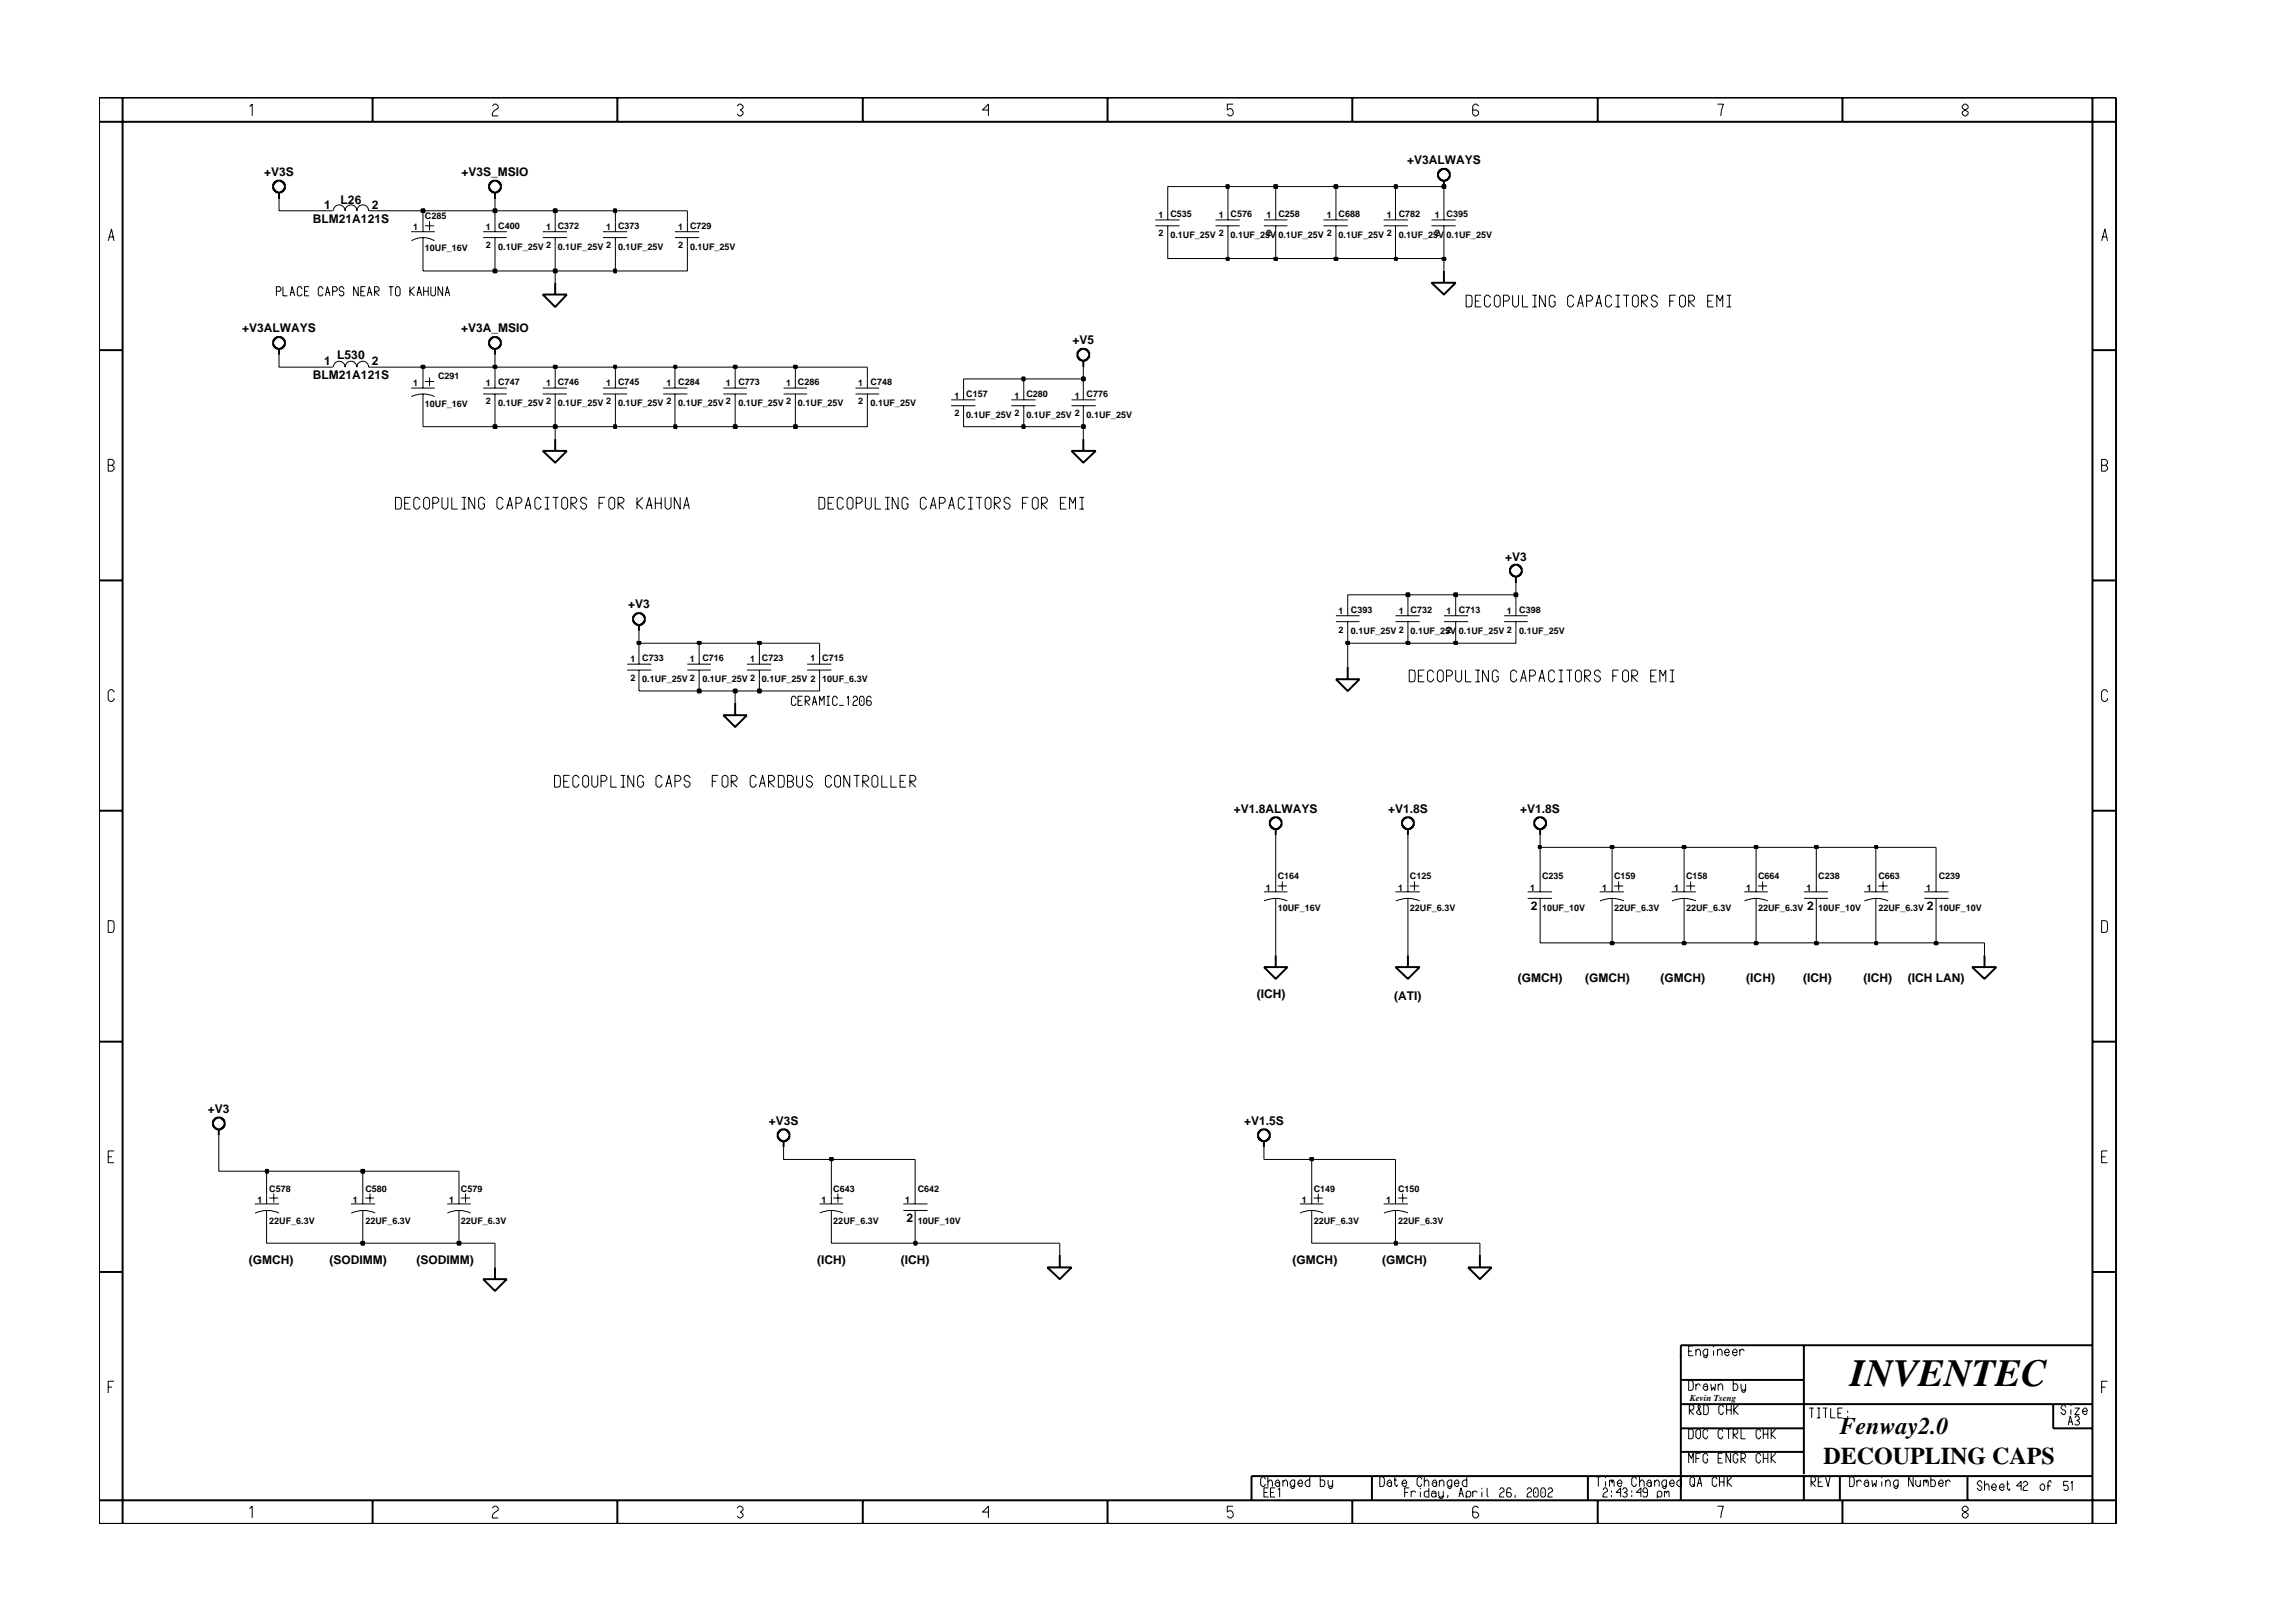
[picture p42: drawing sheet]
<svg xmlns="http://www.w3.org/2000/svg" width="297mm" height="210mm" viewBox="0 0 297 210" stroke-linecap="round" stroke-linejoin="round" font-family="sans-serif">
<defs><g id="words">
<text font-size="5" x="239.4" y="179.3">INVENTEC</text>
<g font-size="3.1">
<text x="238" y="185.6">Fenway2.0</text>
<text x="235.9" y="189.4">DECOUPLING CAPS</text>
</g>
<g font-size="1.6">
<text x="34.2" y="22.8">+V3S</text>
<text x="59.7" y="22.8">+V3S_MSIO</text>
<text x="182" y="21.2">+V3ALWAYS</text>
<text x="40.5" y="28.8">BLM21A121S</text>
<text x="41.9" y="27.1">1</text>
<text x="44.1" y="26.3">L26</text>
<text x="48.1" y="27.1">2</text>
<text x="31.3" y="43">+V3ALWAYS</text>
<text x="41.9" y="47.3">1</text>
<text x="43.6" y="46.5">L530</text>
<text x="48.1" y="47.3">2</text>
<text x="59.7" y="43">+V3A_MSIO</text>
<text x="138.7" y="44.5">+V5</text>
<text x="40.5" y="49">BLM21A121S</text>
<text x="194.7" y="72.6">+V3</text>
<text x="81.3" y="78.7">+V3</text>
<text x="159.6" y="105.1">+V1.8ALWAYS</text>
<text x="179.6" y="105.1">+V1.8S</text>
<text x="196.7" y="105.1">+V1.8S</text>
<text x="198.1" y="117.8">2</text>
<text x="233.8" y="117.8">2</text>
<text x="249.3" y="117.8">2</text>
<text x="162.6" y="129.2">(ICH)</text>
<text x="180.4" y="129.4">(ATI)</text>
<text x="196.4" y="127.1">(GMCH)</text>
<text x="205.1" y="127.1">(GMCH)</text>
<text x="214.8" y="127.1">(GMCH)</text>
<text x="225.9" y="127.1">(ICH)</text>
<text x="233.3" y="127.1">(ICH)</text>
<text x="241.1" y="127.1">(ICH)</text>
<text x="246.8" y="127.1">(ICH LAN)</text>
<text x="26.9" y="144">+V3</text>
<text x="99.5" y="145.5">+V3S</text>
<text x="160.9" y="145.5">+V1.5S</text>
<text x="117.3" y="158.2">2</text>
<text x="32.2" y="163.6">(GMCH)</text>
<text x="42.6" y="163.6">(SODIMM)</text>
<text x="53.9" y="163.6">(SODIMM)</text>
<text x="105.7" y="163.6">(ICH)</text>
<text x="116.5" y="163.6">(ICH)</text>
<text x="167.2" y="163.6">(GMCH)</text>
<text x="178.8" y="163.6">(GMCH)</text>
</g>
<g font-size="1.2">
<text x="53.5" y="29.8">1</text>
<text x="55" y="28.4">C285</text>
<text x="62.9" y="29.8">1</text>
<text x="64.5" y="29.6">C400</text>
<text x="70.6" y="29.8">1</text>
<text x="72.2" y="29.6">C372</text>
<text x="78.4" y="29.8">1</text>
<text x="80" y="29.6">C373</text>
<text x="87.7" y="29.8">1</text>
<text x="89.3" y="29.6">C729</text>
<text x="149.9" y="28.2">1</text>
<text x="151.4" y="28">C535</text>
<text x="157.7" y="28.2">1</text>
<text x="159.2" y="28">C576</text>
<text x="163.9" y="28.2">1</text>
<text x="165.4" y="28">C258</text>
<text x="171.6" y="28.2">1</text>
<text x="173.2" y="28">C688</text>
<text x="179.4" y="28.2">1</text>
<text x="181" y="28">C782</text>
<text x="185.6" y="28.2">1</text>
<text x="187.1" y="28">C395</text>
<text x="55" y="32.5">10UF_16V</text>
<text x="62.9" y="32.1">2</text>
<text x="64.5" y="32.4">0.1UF_25V 2</text>
<text x="72.2" y="32.4">0.1UF_25V 2</text>
<text x="80" y="32.4">0.1UF_25V</text>
<text x="87.7" y="32.1">2</text>
<text x="89.3" y="32.4">0.1UF_25V</text>
<text x="149.9" y="30.6">2</text>
<text x="151.4" y="30.7">0.1UF_25V 2</text>
<text x="159.2" y="30.7">0.1UF_25V</text>
<text x="163.9" y="30.6">2</text>
<text x="165.4" y="30.7">0.1UF_25V 2</text>
<text x="173.2" y="30.7">0.1UF_25V 2</text>
<text x="181" y="30.7">0.1UF_25V</text>
<text x="185.6" y="30.6">2</text>
<text x="187.1" y="30.7">0.1UF_25V</text>
<text x="53.5" y="50">1</text>
<text x="55" y="52.7">10UF_16V</text>
<text x="56.7" y="49">C291</text>
<text x="62.9" y="50">1</text>
<text x="62.9" y="52.3">2</text>
<text x="64.5" y="49.8">C747</text>
<text x="64.5" y="52.5">0.1UF_25V 2</text>
<text x="70.6" y="50">1</text>
<text x="72.2" y="52.5">0.1UF_25V 2</text>
<text x="72.2" y="49.8">C746</text>
<text x="78.4" y="50">1</text>
<text x="80" y="49.8">C745</text>
<text x="80" y="52.5">0.1UF_25V 2</text>
<text x="86.2" y="50">1</text>
<text x="87.7" y="52.5">0.1UF_25V 2</text>
<text x="87.7" y="49.8">C284</text>
<text x="93.9" y="50">1</text>
<text x="95.5" y="49.8">C773</text>
<text x="95.5" y="52.5">0.1UF_25V 2</text>
<text x="101.7" y="50">1</text>
<text x="103.2" y="52.5">0.1UF_25V</text>
<text x="103.2" y="49.8">C286</text>
<text x="111" y="50">1</text>
<text x="111" y="52.3">2</text>
<text x="112.6" y="52.5">0.1UF_25V</text>
<text x="112.6" y="49.8">C748</text>
<text x="123.5" y="51.6">1</text>
<text x="123.5" y="53.9">2</text>
<text x="125" y="51.3">C157</text>
<text x="131.3" y="51.6">1</text>
<text x="132.8" y="51.3">C280</text>
<text x="139.1" y="51.6">1</text>
<text x="140.6" y="51.3">C776</text>
<text x="125" y="54.1">0.1UF_25V 2</text>
<text x="132.8" y="54.1">0.1UF_25V 2</text>
<text x="140.6" y="54.1">0.1UF_25V</text>
<text x="173.2" y="79.5">1</text>
<text x="173.2" y="81.9">2</text>
<text x="174.8" y="82.1">0.1UF_25V 2</text>
<text x="174.8" y="79.3">C393</text>
<text x="181" y="79.5">1</text>
<text x="182.5" y="79.3">C732</text>
<text x="182.5" y="82.1">0.1UF_25V 0.1UF_25V 2</text>
<text x="187.1" y="79.5">1</text>
<text x="187.1" y="81.9">2</text>
<text x="188.7" y="79.3">C713</text>
<text x="194.9" y="79.5">1</text>
<text x="196.5" y="82.1">0.1UF_25V</text>
<text x="196.5" y="79.3">C398</text>
<text x="81.6" y="85.7">1</text>
<text x="81.6" y="88.1">2</text>
<text x="83.1" y="88.2">0.1UF_25V 2</text>
<text x="83.1" y="85.5">C733</text>
<text x="89.3" y="85.7">1</text>
<text x="90.9" y="85.5">C716</text>
<text x="90.9" y="88.2">0.1UF_25V 2</text>
<text x="97.1" y="85.7">1</text>
<text x="98.6" y="85.5">C723</text>
<text x="98.6" y="88.2">0.1UF_25V 2</text>
<text x="104.8" y="85.5">1</text>
<text x="106.4" y="85.5">C715</text>
<text x="106.4" y="88.2">10UF_6.3V</text>
<text x="165.3" y="113.8">C164</text>
<text x="182.4" y="113.8">C125</text>
<text x="199.5" y="113.8">C235</text>
<text x="208.8" y="113.8">C159</text>
<text x="218.1" y="113.8">C158</text>
<text x="227.4" y="113.8">C664</text>
<text x="235.2" y="113.8">C238</text>
<text x="243" y="113.8">C663</text>
<text x="250.8" y="113.8">C239</text>
<text x="163.8" y="115.2">1</text>
<text x="165.3" y="118">10UF_16V</text>
<text x="180.9" y="115.2">1</text>
<text x="182.4" y="118">22UF_6.3V</text>
<text x="198" y="115.2">1</text>
<text x="199.5" y="118">10UF_10V</text>
<text x="207.3" y="115.2">1</text>
<text x="208.8" y="118">22UF_6.3V</text>
<text x="216.6" y="115.2">1</text>
<text x="218.1" y="118">22UF_6.3V</text>
<text x="225.9" y="115.2">1</text>
<text x="227.4" y="118">22UF_6.3V</text>
<text x="233.7" y="115.2">1</text>
<text x="235.2" y="118">10UF_10V</text>
<text x="241.5" y="115.2">1</text>
<text x="243" y="118">22UF_6.3V</text>
<text x="249.2" y="115.2">1</text>
<text x="250.8" y="118">10UF_10V</text>
<text x="33.3" y="155.6">1</text>
<text x="34.8" y="154.2">C578</text>
<text x="45.7" y="155.6">1</text>
<text x="47.3" y="154.2">C580</text>
<text x="58.1" y="155.6">1</text>
<text x="59.6" y="154.2">C579</text>
<text x="106.3" y="155.6">1</text>
<text x="107.8" y="154.2">C643</text>
<text x="117.1" y="155.6">1</text>
<text x="118.7" y="154.2">C642</text>
<text x="168.4" y="155.6">1</text>
<text x="170" y="154.2">C149</text>
<text x="179.4" y="155.6">1</text>
<text x="180.9" y="154.2">C150</text>
<text x="34.8" y="158.3">22UF_6.3V</text>
<text x="47.3" y="158.3">22UF_6.3V</text>
<text x="59.6" y="158.3">22UF_6.3V</text>
<text x="107.8" y="158.3">22UF_6.3V</text>
<text x="118.7" y="158.3">10UF_10V</text>
<text x="170" y="158.3">22UF_6.3V</text>
<text x="180.9" y="158.3">22UF_6.3V</text>
<text x="218.6" y="181.3">Kevin Tseng</text>
</g>
</g></defs>
<g fill="none" stroke="#000" stroke-width=".13">
<path d="M42.3 27.3h.7M43.1 27.3a.76 .76 0 0 1 .8-.8 .76 .76 0 0 1 .7 .8 .76 .76 0 0 1 .8-.8 .76 .76 0 0 1 .8 .8 .76 .76 0 0 1 .7-.8 .76 .76 0 0 1 .8 .8h.8M53.2 30h3M53.2 31.2a2.88 2.88 0 0 1 3 0M54.7 28.8v1.2M54.7 30.7v1.2M55 29.2h1.2M55.6 28.6v1.2M62.5 30h3.1M62.5 30.7h3.1M64 28.8v1.2M64 30.7v1.2"/>
<path d="M70.2 30h3.1M70.2 30.7h3.1M71.8 28.8v1.2M71.8 30.7v1.2M78 30h3.1M78 30.7h3.1M79.6 28.8v1.2M79.6 30.7v1.2M87.3 30h3.2M87.3 30.7h3.2M88.9 28.8v1.2M88.9 30.7v1.2"/>
<path d="M149.5 29.2h3.1M149.5 28.5h3.1M151.1 27.3v1.2M151.1 29.2v1.2M157.3 29.2h3.1M157.3 28.5h3.1M158.9 27.3v1.2M158.9 29.2v1.2M163.5 29.2h3.1M163.5 28.5h3.1M165 27.3v1.2M165 29.2v1.2"/>
<path d="M171.2 29.2h3.2M171.2 28.5h3.2M172.8 27.3v1.2M172.8 29.2v1.2M179 29.2h3.1M179 28.5h3.1M180.5 27.3v1.2M180.5 29.2v1.2M185.2 29.2h3.1M185.2 28.5h3.1M186.8 27.3v1.2M186.8 29.2v1.2"/>
<path d="M42.3 47.5h.7M43.1 47.5a.76 .76 0 0 1 .8-.7 .76 .76 0 0 1 .7 .7 .76 .76 0 0 1 .8-.7 .76 .76 0 0 1 .8 .7 .76 .76 0 0 1 .7-.7 .76 .76 0 0 1 .8 .7h.8M53.2 50.2h3M53.2 51.3a3.6 3.6 0 0 1 3 0M54.7 49v1.2M54.7 51v1.2M55 49.4h1.2M55.6 48.9v1.1M62.5 50.2h3.1M62.5 51h3.1M64 49v1.2M64 51v1.2"/>
<path d="M70.2 50.2h3.1M70.2 51h3.1M71.8 49v1.2M71.8 51v1.2M78 50.2h3.1M78 51h3.1M79.6 49v1.2M79.6 51v1.2M85.8 50.2h3.1M85.8 51h3.1M87.3 49v1.2M87.3 51v1.2"/>
<path d="M93.6 50.2h3M93.6 51h3M95.1 49v1.2M95.1 51v1.2M101.4 50.2h3M101.4 51h3M102.9 49v1.2M102.9 51v1.2M110.7 50.2h3M110.7 51h3M112.2 49v1.2M112.2 51v1.2"/>
<path d="M123 51.7h3.2M123 52.5h3.2M124.7 50.6v1.1M124.7 52.5v1.2M130.8 51.7h3.2M130.8 52.5h3.2M132.4 50.6v1.1M132.4 52.5v1.2M138.6 51.7h3.2M138.6 52.5h3.2M140.2 50.6v1.1M140.2 52.5v1.2"/>
<path d="M172.8 79.7h3.1M174.4 78.6v1.1M180.5 79.7h3.2M182.1 78.6v1.1M186.8 79.7h3.1M188.3 78.6v1.1M194.6 79.7h3M196.1 78.6v1.1M81.1 86h3.2M81.1 86.7h3.2M82.7 84.8v1.2M82.7 86.7v1.2"/>
<path d="M88.9 86h3.1M88.9 86.7h3.1M90.5 84.8v1.2M90.5 86.7v1.2M96.6 86h3.2M96.6 86.7h3.2M98.2 84.8v1.2M98.2 86.7v1.2M104.4 86h3.2M104.4 86.7h3.2M106 84.8v1.2M106 86.7v1.2"/>
<path d="M172.8 80.4h3.1M174.4 80.4v1.2M180.5 80.4h3.2M182.1 80.4v1.2M186.8 80.4h3.1M188.3 80.4v1.2M194.6 80.4h3M196.1 80.4v1.2M163.5 115.4h3.1M163.5 116.6a3.6 3.6 0 0 1 3 0M165 114.3v1.1M165 116.3v1.1"/>
<path d="M165.3 114.7h1.2M165.9 114.1v1.1M180.5 115.4h3.2M182.1 114.3v1.1M182.1 116.3v1.1M182.4 114.7h1.2M183 114.1v1.1M183.7 116.6a3.7 3.7 0 0 0-3.1 0M197.6 115.4h3.2M197.6 116.3h3.2M199.2 114.3v1.1M199.2 116.3v1.1"/>
<path d="M207 115.4h3.1M208.6 114.3v1.1M208.6 116.3v1.1M208.8 114.7h1.2M209.4 114.1v1.1M210.1 116.6a3.7 3.7 0 0 0-3.1 0M216.3 115.4h3.1M217.9 114.3v1.1M217.9 116.3v1.1M218.1 114.7h1.2M218.7 114.1v1.1M219.4 116.6a3.7 3.7 0 0 0-3.1 0"/>
<path d="M225.7 115.4h3M225.7 116.6a3.6 3.6 0 0 1 3 0M227.2 114.3v1.1M227.2 116.3v1.1M227.4 114.7h1.2M228 114.1v1.1M233.4 115.4h3.1M233.4 116.3h3.1M235 114.3v1.1M235 116.3v1.1M241.2 115.4h3.1M242.7 114.3v1.1"/>
<path d="M242.7 116.3v1.1M243 114.7h1.2M243.6 114.1v1.1M244.3 116.6a3.7 3.7 0 0 0-3.1 0M248.9 115.4h3.2M248.9 116.3h3.2M250.5 114.3v1.1M250.5 116.3v1.1M33 155.8h3.1M34.5 156.6v4.3h12.4M34.5 154.7v1.1M34.8 155h1.2"/>
<path d="M35.4 154.4v1.2M36.1 157a3.7 3.7 0 0 0-3.1 0M45.4 155.8h3.1M46.9 154.7v1.1M46.9 156.6v1.1M47.3 155h1.1M47.9 154.4v1.2M48.5 157a3.7 3.7 0 0 0-3.1 0M57.9 155.8h3M57.9 157a3.6 3.6 0 0 1 3 0M59.4 154.7v1.1M59.4 156.6v1.1"/>
<path d="M59.6 155h1.2M60.2 154.4v1.2M106 155.8h3.1M106.1 157a3.6 3.6 0 0 1 3 0M107.6 154.7v1.1M107.6 156.6v1.1M107.8 155h1.2M108.4 154.4v1.2M116.9 155.8h3.1M116.9 156.6h3.1M118.4 154.7v1.1M118.4 156.6v1.1"/>
<path d="M168.2 155.8h3M168.2 157a3.6 3.6 0 0 1 3 0M169.7 154.7v1.1M169.7 156.6v1.1M170 155h1.1M170.5 154.4v1.2M179 155.8h3.1M180.5 154.7v1.1M180.5 156.6v1.1M180.9 155h1.2M181.5 154.4v1.2M182.1 157a3.7 3.7 0 0 0-3.1 0"/>
<path d="M64 160.9v3.1M137.1 160.9v1.5M191.5 160.9v1.5"/>
</g>
<g fill="none" stroke="#000" stroke-width=".25">
<path d="M35.4 23.7l.3-.1a.61 .61 0 0 1 .8 0l.4 .3v.5l-.5 .5h-.6v-.1h-.1l-.3-.2v-.2h-.1zM36.1 24.9v.9M63.4 23.7l.2-.1a.61 .61 0 0 1 .9 0l.3 .3v.5l-.5 .5h-.5v-.1h-.2l-.2-.2v-.2h-.1zM64 24.9v.9M70.2 38.1h3.1l-1.5 1.6zM71.8 36.6v1.5M185.2 36.6h3.1l-1.5 1.5zM186.1 22.2l.3-.2a.61 .61 0 0 1 .8 0l.4 .4v.5l-.5 .5h-.6v-.1h-.1l-.3-.3v-.1h-.1zM186.8 23.4v.7M186.8 35.1v1.5M35.5 43.9l.2-.1a.61 .61 0 0 1 .8 0l.4 .3v.5l-.5 .5h-.6h-.1l-.3-.3-.1-.7h.1zM36.1 45.1v.8"/>
<path d="M63.4 44l.2-.2a.61 .61 0 0 1 .9 0l.3 .3v.5l-.5 .5h-.5h-.2l-.2-.3v-.2h-.1zM64 45.1v.8M70.2 58.3h3.1l-1.5 1.6zM71.8 56.8v1.5M138.6 58.3h3.2l-1.6 1.6zM139.5 45.5l.2-.2a.61 .61 0 0 1 .9 0l.3 .3v.6l-.5 .5h-.5v-.1h-.2l-.2-.3v-.1h-.1zM140.2 46.7v.8M140.2 56.8v1.5M82.2 79.5a.61 .61 0 0 1 .9 0l.3 .4v.5l-.5 .5h-.5v-.1h-.2l-.2-.3-.1-.6h.1v-.2zM195.4 73.4l.3-.1a.61 .61 0 0 1 .8 0l.4 .3v.5l-.5 .5h-.5v-.1h-.2l-.3-.2v-.2zM196.1 74.7v.8M82.7 80.9v.7"/>
<path d="M93.6 92.6h3l-1.5 1.5zM95.1 90.9v1.7M172.8 87.9h3.1l-1.5 1.5zM174.4 86.3v1.6M164.5 105.9h.1a.61 .61 0 0 1 .9 0l.3 .4v.5l-.5 .5h-.5v-.1h-.2l-.2-.3-.1-.6h.1v-.2zM165 107.3v.7M181.5 106.1l.2-.2a.61 .61 0 0 1 .9 0l.3 .4v.5l-.5 .5h-.5v-.1h-.2l-.2-.3v-.1h-.1zM182.1 107.3v.7M198.7 106l.1-.1a.61 .61 0 0 1 .9 0l.3 .4v.5l-.5 .5h-.5v-.1h-.2l-.2-.3-.1-.6h.1zM199.2 107.3v.7M163.5 125.2h3.1l-1.6 1.5zM165 123.6v1.6"/>
<path d="M180.5 125.2h3.2l-1.6 1.5zM182.1 123.6v1.6M255.1 125.2h3.2l-1.6 1.5zM256.7 123.6v1.6M27.9 144.7l.7-.1v.1h.1l.3 .3 .1 .6h-.1v.2l-.3 .3h-.6h-.2l-.3-.3-.1-.7h.1v-.1zM28.3 146.1v.8M100.9 146.3h.1a.61 .61 0 0 1 .8 0l.3 .4v.5l-.5 .5h-.5v-.1h-.1l-.3-.3-.1-.6h.1v-.2zM101.4 147.7v.7M163 146.3h.1a.61 .61 0 0 1 .8 0l.4 .4v.5l-.5 .5h-.5v-.1h-.2l-.3-.3v-.6v-.2zM163.5 147.7v.7M62.5 165.5h3.1l-1.6 1.6zM64 164v1.5"/>
<path d="M135.5 164h3.1l-1.5 1.5zM137.1 162.4v1.6M189.9 164h3.1l-1.5 1.5zM191.5 162.4v1.6"/>
</g>
<path d="M46.8 160.7h.3v.4h-.3z" fill-rule="evenodd" fill="#c2c2c2" stroke="#000" stroke-width=".25"/>
<path d="M46.8 160.7h.3v.4h-.3z" fill="none" stroke="#000" stroke-width=".25"/>
<path d="M46.9 157.7v3.2h12.5" fill="none" stroke="#000" stroke-width=".13"/>
<path d="M59.2 160.7h.3v.4h-.3z" fill-rule="evenodd" fill="#c2c2c2" stroke="#000" stroke-width=".25"/>
<path d="M59.2 160.7h.3v.4h-.3z" fill="none" stroke="#000" stroke-width=".25"/>
<path d="M59.4 157.7v3.2h4.6M107.6 157.7v3.2h10.8" fill="none" stroke="#000" stroke-width=".13"/>
<path d="M118.3 160.7h.3v.4h-.3z" fill-rule="evenodd" fill="#c2c2c2" stroke="#000" stroke-width=".25"/>
<path d="M118.3 160.7h.3v.4h-.3z" fill="none" stroke="#000" stroke-width=".25"/>
<path d="M118.4 157.7v3.2h18.7M169.7 157.7v3.2h10.8" fill="none" stroke="#000" stroke-width=".13"/>
<path d="M180.5 160.7h.2v.4h-.2z" fill-rule="evenodd" fill="#c2c2c2" stroke="#000" stroke-width=".25"/>
<path d="M180.5 160.7h.2v.4h-.2z" fill="none" stroke="#000" stroke-width=".25"/>
<path d="M28.3 146.9v4.7h6.2v3.1M46.9 151.6v3.1M59.4 151.6v3.1M107.6 150v4.7M118.4 150v4.7M169.7 150v4.7M180.5 150v4.7M180.5 157.7v3.2h11" fill="none" stroke="#000" stroke-width=".13"/>
<path d="M34.4 151.4h.3v.3h-.3z" fill-rule="evenodd" fill="#c2c2c2" stroke="#000" stroke-width=".25"/>
<path d="M34.4 151.4h.3v.3h-.3z" fill="none" stroke="#000" stroke-width=".25"/>
<path d="M34.5 151.6h12.4" fill="none" stroke="#000" stroke-width=".13"/>
<path d="M46.8 151.4h.3v.3h-.3z" fill-rule="evenodd" fill="#c2c2c2" stroke="#000" stroke-width=".25"/>
<path d="M46.8 151.4h.3v.3h-.3z" fill="none" stroke="#000" stroke-width=".25"/>
<path d="M46.9 151.6h12.5M101.4 148.4v1.6h6.2" fill="none" stroke="#000" stroke-width=".13"/>
<path d="M107.4 149.9h.3v.2h-.3z" fill-rule="evenodd" fill="#c2c2c2" stroke="#000" stroke-width=".25"/>
<path d="M107.4 149.9h.3v.2h-.3z" fill="none" stroke="#000" stroke-width=".25"/>
<path d="M107.6 150h10.8M163.5 148.4v1.6h6.2" fill="none" stroke="#000" stroke-width=".13"/>
<path d="M169.5 149.9h.4v.2h-.4z" fill-rule="evenodd" fill="#c2c2c2" stroke="#000" stroke-width=".25"/>
<path d="M169.5 149.9h.4v.2h-.4z" fill="none" stroke="#000" stroke-width=".25"/>
<path d="M165 117.4v6.2M182.1 117.4v6.2M199.2 117.4v4.6h9.4M256.7 122v1.6M169.7 150h10.8" fill="none" stroke="#000" stroke-width=".13"/>
<path d="M208.4 121.9h.3v.3h-.3z" fill-rule="evenodd" fill="#c2c2c2" stroke="#000" stroke-width=".25"/>
<path d="M208.4 121.9h.3v.3h-.3z" fill="none" stroke="#000" stroke-width=".25"/>
<path d="M208.6 117.4v4.6h9.3" fill="none" stroke="#000" stroke-width=".13"/>
<path d="M217.7 121.9h.3v.3h-.3z" fill-rule="evenodd" fill="#c2c2c2" stroke="#000" stroke-width=".25"/>
<path d="M217.7 121.9h.3v.3h-.3z" fill="none" stroke="#000" stroke-width=".25"/>
<path d="M217.9 117.4v4.6h9.3" fill="none" stroke="#000" stroke-width=".13"/>
<path d="M227 121.9h.4v.3h-.4z" fill-rule="evenodd" fill="#c2c2c2" stroke="#000" stroke-width=".25"/>
<path d="M227 121.9h.4v.3h-.4z" fill="none" stroke="#000" stroke-width=".25"/>
<path d="M227.2 117.4v4.6h7.8" fill="none" stroke="#000" stroke-width=".13"/>
<path d="M234.8 121.9h.3v.3h-.3z" fill-rule="evenodd" fill="#c2c2c2" stroke="#000" stroke-width=".25"/>
<path d="M234.8 121.9h.3v.3h-.3z" fill="none" stroke="#000" stroke-width=".25"/>
<path d="M235 117.4v4.6h7.7" fill="none" stroke="#000" stroke-width=".13"/>
<path d="M242.6 121.9h.3v.3h-.3z" fill-rule="evenodd" fill="#c2c2c2" stroke="#000" stroke-width=".25"/>
<path d="M242.6 121.9h.3v.3h-.3z" fill="none" stroke="#000" stroke-width=".25"/>
<path d="M242.7 117.4v4.6h7.8" fill="none" stroke="#000" stroke-width=".13"/>
<path d="M250.3 121.9h.3v.3h-.3z" fill-rule="evenodd" fill="#c2c2c2" stroke="#000" stroke-width=".25"/>
<path d="M250.3 121.9h.3v.3h-.3z" fill="none" stroke="#000" stroke-width=".25"/>
<path d="M165 108v6.3M182.1 108v6.3M199.2 109.7v4.6M208.6 109.7v4.6M217.9 109.7v4.6M227.2 109.7v4.6M235 109.7v4.6M242.7 109.7v4.6M250.5 117.4v4.6h6.2M250.5 109.7v4.6" fill="none" stroke="#000" stroke-width=".13"/>
<path d="M199.1 109.5h.2v.2h-.2z" fill-rule="evenodd" fill="#c2c2c2" stroke="#000" stroke-width=".25"/>
<path d="M199.1 109.5h.2v.2h-.2z" fill="none" stroke="#000" stroke-width=".25"/>
<path d="M199.2 108v1.7h9.4" fill="none" stroke="#000" stroke-width=".13"/>
<path d="M208.4 109.5h.3v.2h-.3z" fill-rule="evenodd" fill="#c2c2c2" stroke="#000" stroke-width=".25"/>
<path d="M208.4 109.5h.3v.2h-.3z" fill="none" stroke="#000" stroke-width=".25"/>
<path d="M208.6 109.7h9.3" fill="none" stroke="#000" stroke-width=".13"/>
<path d="M217.7 109.5h.3v.2h-.3z" fill-rule="evenodd" fill="#c2c2c2" stroke="#000" stroke-width=".25"/>
<path d="M217.7 109.5h.3v.2h-.3z" fill="none" stroke="#000" stroke-width=".25"/>
<path d="M217.9 109.7h9.3" fill="none" stroke="#000" stroke-width=".13"/>
<path d="M227 109.5h.4v.2h-.4z" fill-rule="evenodd" fill="#c2c2c2" stroke="#000" stroke-width=".25"/>
<path d="M227 109.5h.4v.2h-.4z" fill="none" stroke="#000" stroke-width=".25"/>
<path d="M227.2 109.7h7.8" fill="none" stroke="#000" stroke-width=".13"/>
<path d="M234.8 109.5h.3v.2h-.3z" fill-rule="evenodd" fill="#c2c2c2" stroke="#000" stroke-width=".25"/>
<path d="M234.8 109.5h.3v.2h-.3z" fill="none" stroke="#000" stroke-width=".25"/>
<path d="M235 109.7h7.7" fill="none" stroke="#000" stroke-width=".13"/>
<path d="M242.6 109.5h.3v.2h-.3z" fill-rule="evenodd" fill="#c2c2c2" stroke="#000" stroke-width=".25"/>
<path d="M242.6 109.5h.3v.2h-.3z" fill="none" stroke="#000" stroke-width=".25"/>
<path d="M82.7 87.9v1.5h7.8M95.1 89.4v1.5M242.7 109.7h7.8" fill="none" stroke="#000" stroke-width=".13"/>
<path d="M90.3 89.3h.3v.3h-.3z" fill-rule="evenodd" fill="#c2c2c2" stroke="#000" stroke-width=".25"/>
<path d="M90.3 89.3h.3v.3h-.3z" fill="none" stroke="#000" stroke-width=".25"/>
<path d="M90.5 87.9v1.5h4.6" fill="none" stroke="#000" stroke-width=".13"/>
<path d="M94.9 89.3h.4v.3h-.4z" fill-rule="evenodd" fill="#c2c2c2" stroke="#000" stroke-width=".25"/>
<path d="M94.9 89.3h.4v.3h-.4z" fill="none" stroke="#000" stroke-width=".25"/>
<path d="M95.1 89.4h3.1" fill="none" stroke="#000" stroke-width=".13"/>
<path d="M98.1 89.3h.3v.3h-.3z" fill-rule="evenodd" fill="#c2c2c2" stroke="#000" stroke-width=".25"/>
<path d="M98.1 89.3h.3v.3h-.3z" fill="none" stroke="#000" stroke-width=".25"/>
<path d="M82.7 83.2v1.6M90.5 83.2v1.6M98.2 87.9v1.5h7.8v-1.5M98.2 83.2v1.6M106 83.2v1.6M174.4 83.2v3.1" fill="none" stroke="#000" stroke-width=".13"/>
<path d="M82.5 83.1h.3v.2h-.3z" fill-rule="evenodd" fill="#c2c2c2" stroke="#000" stroke-width=".25"/>
<path d="M82.5 83.1h.3v.2h-.3z" fill="none" stroke="#000" stroke-width=".25"/>
<path d="M82.7 81.6v1.6h7.8" fill="none" stroke="#000" stroke-width=".13"/>
<path d="M90.3 83.1h.3v.2h-.3z" fill-rule="evenodd" fill="#c2c2c2" stroke="#000" stroke-width=".25"/>
<path d="M90.3 83.1h.3v.2h-.3z" fill="none" stroke="#000" stroke-width=".25"/>
<path d="M90.5 83.2h7.7" fill="none" stroke="#000" stroke-width=".13"/>
<path d="M98.1 83.1h.3v.2h-.3z" fill-rule="evenodd" fill="#c2c2c2" stroke="#000" stroke-width=".25"/>
<path d="M98.1 83.1h.3v.2h-.3z" fill="none" stroke="#000" stroke-width=".25"/>
<path d="M98.2 83.2h7.8" fill="none" stroke="#000" stroke-width=".13"/>
<path d="M174.2 83.1h.3v.2h-.3z" fill-rule="evenodd" fill="#c2c2c2" stroke="#000" stroke-width=".25"/>
<path d="M174.2 83.1h.3v.2h-.3z" fill="none" stroke="#000" stroke-width=".25"/>
<path d="M174.4 81.6v1.6h7.7" fill="none" stroke="#000" stroke-width=".13"/>
<path d="M182 83.1h.3v.2h-.3z" fill-rule="evenodd" fill="#c2c2c2" stroke="#000" stroke-width=".25"/>
<path d="M182 83.1h.3v.2h-.3z" fill="none" stroke="#000" stroke-width=".25"/>
<path d="M182.1 81.6v1.6h6.2" fill="none" stroke="#000" stroke-width=".13"/>
<path d="M188.2 83.1h.3v.2h-.3z" fill-rule="evenodd" fill="#c2c2c2" stroke="#000" stroke-width=".25"/>
<path d="M188.2 83.1h.3v.2h-.3z" fill="none" stroke="#000" stroke-width=".25"/>
<path d="M174.4 78.6v-1.6h7.7v1.6M188.3 77v1.6M196.1 77v1.6M188.3 81.6v1.6h7.8v-1.6" fill="none" stroke="#000" stroke-width=".13"/>
<path d="M182 76.8h.3v.3h-.3z" fill-rule="evenodd" fill="#c2c2c2" stroke="#000" stroke-width=".25"/>
<path d="M182 76.8h.3v.3h-.3z" fill="none" stroke="#000" stroke-width=".25"/>
<path d="M182.1 77h6.2" fill="none" stroke="#000" stroke-width=".13"/>
<path d="M188.2 76.8h.3v.3h-.3z" fill-rule="evenodd" fill="#c2c2c2" stroke="#000" stroke-width=".25"/>
<path d="M188.2 76.8h.3v.3h-.3z" fill="none" stroke="#000" stroke-width=".25"/>
<path d="M188.3 77h7.8" fill="none" stroke="#000" stroke-width=".13"/>
<path d="M195.9 76.8h.4v.3h-.4z" fill-rule="evenodd" fill="#c2c2c2" stroke="#000" stroke-width=".25"/>
<path d="M195.9 76.8h.4v.3h-.4z" fill="none" stroke="#000" stroke-width=".25"/>
<path d="M54.7 52.2v3h9.3M71.8 55.2v1.6M140.2 55.2v1.6M196.1 75.5v1.5" fill="none" stroke="#000" stroke-width=".13"/>
<path d="M63.9 55h.3v.4h-.3z" fill-rule="evenodd" fill="#c2c2c2" stroke="#000" stroke-width=".25"/>
<path d="M63.9 55h.3v.4h-.3z" fill="none" stroke="#000" stroke-width=".25"/>
<path d="M64 52.2v3h7.8" fill="none" stroke="#000" stroke-width=".13"/>
<path d="M71.7 55h.3v.4h-.3z" fill-rule="evenodd" fill="#c2c2c2" stroke="#000" stroke-width=".25"/>
<path d="M71.7 55h.3v.4h-.3z" fill="none" stroke="#000" stroke-width=".25"/>
<path d="M71.8 52.2v3h7.8" fill="none" stroke="#000" stroke-width=".13"/>
<path d="M79.4 55h.3v.4h-.3z" fill-rule="evenodd" fill="#c2c2c2" stroke="#000" stroke-width=".25"/>
<path d="M79.4 55h.3v.4h-.3z" fill="none" stroke="#000" stroke-width=".25"/>
<path d="M79.6 52.2v3h7.7" fill="none" stroke="#000" stroke-width=".13"/>
<path d="M87.2 55h.3v.4h-.3z" fill-rule="evenodd" fill="#c2c2c2" stroke="#000" stroke-width=".25"/>
<path d="M87.2 55h.3v.4h-.3z" fill="none" stroke="#000" stroke-width=".25"/>
<path d="M87.3 52.2v3h7.8" fill="none" stroke="#000" stroke-width=".13"/>
<path d="M94.9 55h.4v.4h-.4z" fill-rule="evenodd" fill="#c2c2c2" stroke="#000" stroke-width=".25"/>
<path d="M94.9 55h.4v.4h-.4z" fill="none" stroke="#000" stroke-width=".25"/>
<path d="M95.1 52.2v3h7.8" fill="none" stroke="#000" stroke-width=".13"/>
<path d="M102.7 55h.4v.4h-.4z" fill-rule="evenodd" fill="#c2c2c2" stroke="#000" stroke-width=".25"/>
<path d="M102.7 55h.4v.4h-.4z" fill="none" stroke="#000" stroke-width=".25"/>
<path d="M102.9 52.2v3h9.3v-3M124.7 53.7v1.5h7.7" fill="none" stroke="#000" stroke-width=".13"/>
<path d="M132.3 55h.2v.4h-.2z" fill-rule="evenodd" fill="#c2c2c2" stroke="#000" stroke-width=".25"/>
<path d="M132.3 55h.2v.4h-.2z" fill="none" stroke="#000" stroke-width=".25"/>
<path d="M132.4 53.7v1.5h7.8" fill="none" stroke="#000" stroke-width=".13"/>
<path d="M140 55h.3v.4h-.3z" fill-rule="evenodd" fill="#c2c2c2" stroke="#000" stroke-width=".25"/>
<path d="M140 55h.3v.4h-.3z" fill="none" stroke="#000" stroke-width=".25"/>
<path d="M54.7 47.5v1.5M64 47.5v1.5M71.8 47.5v1.5M79.6 47.5v1.5M87.3 47.5v1.5M95.1 47.5v1.5M102.9 47.5v1.5M112.2 47.5v1.5M124.7 50.6v-1.6h7.7v1.6M140.2 49v1.6M140.2 53.7v1.5" fill="none" stroke="#000" stroke-width=".13"/>
<path d="M132.3 48.9h.2v.3h-.2z" fill-rule="evenodd" fill="#c2c2c2" stroke="#000" stroke-width=".25"/>
<path d="M132.3 48.9h.2v.3h-.2z" fill="none" stroke="#000" stroke-width=".25"/>
<path d="M132.4 49h7.8" fill="none" stroke="#000" stroke-width=".13"/>
<path d="M140 48.9h.3v.3h-.3z" fill-rule="evenodd" fill="#c2c2c2" stroke="#000" stroke-width=".25"/>
<path d="M140 48.9h.3v.3h-.3z" fill="none" stroke="#000" stroke-width=".25"/>
<path d="M36.1 45.9v1.6h6.2M48.5 47.5h6.2M140.2 47.5v1.5" fill="none" stroke="#000" stroke-width=".13"/>
<path d="M54.6 47.3h.3v.3h-.3z" fill-rule="evenodd" fill="#c2c2c2" stroke="#000" stroke-width=".25"/>
<path d="M54.6 47.3h.3v.3h-.3z" fill="none" stroke="#000" stroke-width=".25"/>
<path d="M54.7 47.5h9.3" fill="none" stroke="#000" stroke-width=".13"/>
<path d="M63.9 47.3h.3v.3h-.3z" fill-rule="evenodd" fill="#c2c2c2" stroke="#000" stroke-width=".25"/>
<path d="M63.9 47.3h.3v.3h-.3z" fill="none" stroke="#000" stroke-width=".25"/>
<path d="M64 45.9v1.6h7.8" fill="none" stroke="#000" stroke-width=".13"/>
<path d="M71.7 47.3h.3v.3h-.3z" fill-rule="evenodd" fill="#c2c2c2" stroke="#000" stroke-width=".25"/>
<path d="M71.7 47.3h.3v.3h-.3z" fill="none" stroke="#000" stroke-width=".25"/>
<path d="M71.8 47.5h7.8" fill="none" stroke="#000" stroke-width=".13"/>
<path d="M79.4 47.3h.3v.3h-.3z" fill-rule="evenodd" fill="#c2c2c2" stroke="#000" stroke-width=".25"/>
<path d="M79.4 47.3h.3v.3h-.3z" fill="none" stroke="#000" stroke-width=".25"/>
<path d="M79.6 47.5h7.7" fill="none" stroke="#000" stroke-width=".13"/>
<path d="M87.2 47.3h.3v.3h-.3z" fill-rule="evenodd" fill="#c2c2c2" stroke="#000" stroke-width=".25"/>
<path d="M87.2 47.3h.3v.3h-.3z" fill="none" stroke="#000" stroke-width=".25"/>
<path d="M87.3 47.5h7.8" fill="none" stroke="#000" stroke-width=".13"/>
<path d="M94.9 47.3h.4v.3h-.4z" fill-rule="evenodd" fill="#c2c2c2" stroke="#000" stroke-width=".25"/>
<path d="M94.9 47.3h.4v.3h-.4z" fill="none" stroke="#000" stroke-width=".25"/>
<path d="M95.1 47.5h7.8" fill="none" stroke="#000" stroke-width=".13"/>
<path d="M102.7 47.3h.4v.3h-.4z" fill-rule="evenodd" fill="#c2c2c2" stroke="#000" stroke-width=".25"/>
<path d="M102.7 47.3h.4v.3h-.4z" fill="none" stroke="#000" stroke-width=".25"/>
<path d="M54.7 31.9v3.2h9.3M71.8 35.1v1.5M102.9 47.5h9.3" fill="none" stroke="#000" stroke-width=".13"/>
<path d="M63.9 34.9h.3v.3h-.3z" fill-rule="evenodd" fill="#c2c2c2" stroke="#000" stroke-width=".25"/>
<path d="M63.9 34.9h.3v.3h-.3z" fill="none" stroke="#000" stroke-width=".25"/>
<path d="M64 31.9v3.2h7.8" fill="none" stroke="#000" stroke-width=".13"/>
<path d="M71.7 34.9h.3v.3h-.3z" fill-rule="evenodd" fill="#c2c2c2" stroke="#000" stroke-width=".25"/>
<path d="M71.7 34.9h.3v.3h-.3z" fill="none" stroke="#000" stroke-width=".25"/>
<path d="M71.8 31.9v3.2h7.8" fill="none" stroke="#000" stroke-width=".13"/>
<path d="M79.4 34.9h.3v.3h-.3z" fill-rule="evenodd" fill="#c2c2c2" stroke="#000" stroke-width=".25"/>
<path d="M79.4 34.9h.3v.3h-.3z" fill="none" stroke="#000" stroke-width=".25"/>
<path d="M79.6 31.9v3.2h9.3v-3.2M151.1 30.4v3.1h7.8M186.8 33.5v1.6" fill="none" stroke="#000" stroke-width=".13"/>
<path d="M158.7 33.4h.2v.2h-.2z" fill-rule="evenodd" fill="#c2c2c2" stroke="#000" stroke-width=".25"/>
<path d="M158.7 33.4h.2v.2h-.2z" fill="none" stroke="#000" stroke-width=".25"/>
<path d="M158.9 30.4v3.1h6.1" fill="none" stroke="#000" stroke-width=".13"/>
<path d="M164.9 33.4h.3v.2h-.3z" fill-rule="evenodd" fill="#c2c2c2" stroke="#000" stroke-width=".25"/>
<path d="M164.9 33.4h.3v.2h-.3z" fill="none" stroke="#000" stroke-width=".25"/>
<path d="M165 30.4v3.1h7.8" fill="none" stroke="#000" stroke-width=".13"/>
<path d="M172.7 33.4h.3v.2h-.3z" fill-rule="evenodd" fill="#c2c2c2" stroke="#000" stroke-width=".25"/>
<path d="M172.7 33.4h.3v.2h-.3z" fill="none" stroke="#000" stroke-width=".25"/>
<path d="M172.8 30.4v3.1h7.7" fill="none" stroke="#000" stroke-width=".13"/>
<path d="M180.5 33.4h.2v.2h-.2z" fill-rule="evenodd" fill="#c2c2c2" stroke="#000" stroke-width=".25"/>
<path d="M180.5 33.4h.2v.2h-.2z" fill="none" stroke="#000" stroke-width=".25"/>
<path d="M180.5 30.4v3.1h6.3" fill="none" stroke="#000" stroke-width=".13"/>
<path d="M186.6 33.4h.4v.2h-.4z" fill-rule="evenodd" fill="#c2c2c2" stroke="#000" stroke-width=".25"/>
<path d="M186.6 33.4h.4v.2h-.4z" fill="none" stroke="#000" stroke-width=".25"/>
<path d="M36.1 25.8v1.5h6.2M48.5 27.3h6.2v1.5M64 27.3v1.5M71.8 27.3v1.5M79.6 27.3v1.5M88.9 27.3v1.5M186.8 30.4v3.1" fill="none" stroke="#000" stroke-width=".13"/>
<path d="M54.6 27.1h.3v.3h-.3z" fill-rule="evenodd" fill="#c2c2c2" stroke="#000" stroke-width=".25"/>
<path d="M54.6 27.1h.3v.3h-.3z" fill="none" stroke="#000" stroke-width=".25"/>
<path d="M54.7 27.3h9.3" fill="none" stroke="#000" stroke-width=".13"/>
<path d="M63.9 27.1h.3v.3h-.3z" fill-rule="evenodd" fill="#c2c2c2" stroke="#000" stroke-width=".25"/>
<path d="M63.9 27.1h.3v.3h-.3z" fill="none" stroke="#000" stroke-width=".25"/>
<path d="M64 25.8v1.5h7.8" fill="none" stroke="#000" stroke-width=".13"/>
<path d="M71.7 27.1h.3v.3h-.3z" fill-rule="evenodd" fill="#c2c2c2" stroke="#000" stroke-width=".25"/>
<path d="M71.7 27.1h.3v.3h-.3z" fill="none" stroke="#000" stroke-width=".25"/>
<path d="M71.8 27.3h7.8" fill="none" stroke="#000" stroke-width=".13"/>
<path d="M79.4 27.1h.3v.3h-.3z" fill-rule="evenodd" fill="#c2c2c2" stroke="#000" stroke-width=".25"/>
<path d="M79.4 27.1h.3v.3h-.3z" fill="none" stroke="#000" stroke-width=".25"/>
<path d="M79.6 27.3h9.3M151.1 27.3v-3.2h7.8v3.2M165 24.1v3.2M172.8 24.1v3.2M180.5 24.1v3.2M186.8 24.1v3.2" fill="none" stroke="#000" stroke-width=".13"/>
<path d="M158.7 24h.2v.3h-.2z" fill-rule="evenodd" fill="#c2c2c2" stroke="#000" stroke-width=".25"/>
<path d="M158.7 24h.2v.3h-.2z" fill="none" stroke="#000" stroke-width=".25"/>
<path d="M158.9 24.1h6.1" fill="none" stroke="#000" stroke-width=".13"/>
<path d="M164.9 24h.3v.3h-.3z" fill-rule="evenodd" fill="#c2c2c2" stroke="#000" stroke-width=".25"/>
<path d="M164.9 24h.3v.3h-.3z" fill="none" stroke="#000" stroke-width=".25"/>
<path d="M165 24.1h7.8" fill="none" stroke="#000" stroke-width=".13"/>
<path d="M172.7 24h.3v.3h-.3z" fill-rule="evenodd" fill="#c2c2c2" stroke="#000" stroke-width=".25"/>
<path d="M172.7 24h.3v.3h-.3z" fill="none" stroke="#000" stroke-width=".25"/>
<path d="M172.8 24.1h7.7" fill="none" stroke="#000" stroke-width=".13"/>
<path d="M180.5 24h.2v.3h-.2z" fill-rule="evenodd" fill="#c2c2c2" stroke="#000" stroke-width=".25"/>
<path d="M180.5 24h.2v.3h-.2z" fill="none" stroke="#000" stroke-width=".25"/>
<path d="M180.5 24.1h6.3" fill="none" stroke="#000" stroke-width=".13"/>
<path d="M186.6 24h.4v.3h-.4z" fill-rule="evenodd" fill="#c2c2c2" stroke="#000" stroke-width=".25"/>
<g fill="none" stroke="#000" stroke-width=".25">
<path d="M12.8 12.6h261v184.6h-261zM12.8 15.8h261M15.9 12.6v184.6M48.2 12.6v3.2M79.9 12.6v3.2M111.6 12.6v3.2M143.3 12.6v3.2M174.9 12.6v3.2M206.7 12.6v3.2M238.4 12.6v3.2M270.7 12.6v184.6M186.6 24h.4v.3h-.4z"/>
<path d="M12.8 45.3h3.1M270.7 45.3h3.1M12.8 75.1h3.1M270.7 75.1h3.1M12.8 104.9h3.1M270.7 104.9h3.1M12.8 134.8h3.1M270.7 134.8h3.1M12.8 164.6h3.1M217.5 178.6h15.9M233.4 174.1v16.7M270.7 164.6h3.1"/>
<path d="M270.7 174.1h-53.2v20.1M12.8 194.2h261M48.2 194.2v3M79.9 194.2v3M111.6 194.2v3M143.3 194.2v3M174.9 194.2v3M177.5 191v3.2M205.4 191v3.2M206.7 194.2v3M217.5 181.7h53.2M217.5 184.8h15.9"/>
<path d="M217.5 187.9h15.9M233.4 191v3.2M238 191v3.2M238.4 194.2v3M254.5 191v3.2M265.6 181.7v3.1h5.1M270.7 191h-108.8v3.2"/>
</g>
<g fill="none" stroke="#000" stroke-width=".13">
<path d="M32.3 13.8l.3-.3v1.5M63.7 13.7l.3-.2h.2l.3 .2v.3l-.5 .3-.3 .4v.3h.8M95.4 13.7l.2-.2h.3l.2 .2v.3l-.3 .2 .3 .3v.2l-.2 .3h-.3l-.2-.3M127.9 14.2h-.8l.8-.7v1.5M159.5 13.5h-.7v.7l.2-.1a.5 .5 0 0 1 .5 .6l-.2 .3h-.3l-.2-.3M191.3 13.7l-.3-.2h-.2l-.3 .2v1l.3 .3h.2l.3-.3v-.2l-.3-.3h-.5M222.2 13.5h.8l-.4 1.5M253.9 13.7l.2-.2h.3l.2 .2v.3l-.7 .5v.2l.2 .3h.3l.2-.3v-.2l-.7-.5zM14 31.2l.4-1.6 .4 1.6M14.1 30.7h.6M35.8 37.7h.4l.2-.2-.2-.4h-.4v1.2M36.6 37.1v1.2h.6"/>
<path d="M37.5 38.3l.3-1.2 .3 1.2M37.6 37.9h.4M39.1 37.4l-.2-.3h-.3l-.1 .3v.7l.1 .2h.3l.2-.3M39.4 37.7h.4M40 37.1h-.6v1.2h.6M41.8 37.4l-.2-.3h-.3l-.1 .3v.7l.1 .2h.3l.2-.3M42.1 38.3l.3-1.2 .3 1.2M42.2 37.9h.4M43 37.7h.5l.1-.2-.1-.4h-.5v1.2M44.5 37.4l-.2-.3h-.2l-.2 .4 .6 .4v.2l-.2 .2h-.2l-.2-.3M46.3 37.1v1.2l-.6-1.2v1.2M46.7 37.7h.4"/>
<path d="M47.3 37.1h-.6v1.2h.6M47.5 38.3l.3-1.2 .3 1.2M47.6 37.9h.4M48.5 38.3v-1.2h.4l.2 .3v.1l-.2 .2h-.4l.6 .6M50.3 37.1h.6M50.6 37.1v1.2M51.3 37.1h.3l.2 .3v.7l-.2 .2h-.3l-.1-.2v-.7zM53 37.1v1.2M53.6 37.1l-.6 .6 .6 .6M54 38.3l.2-1.2 .4 1.2M54 37.9h.5M54.8 37.7h.6"/>
<path d="M54.8 37.1v1.2M55.4 37.1v1.2M55.7 37.1v1l.2 .2h.3l.1-.2v-1M57.3 37.1v1.2l-.6-1.2v1.2M57.6 38.3l.3-1.2 .3 1.2M57.7 37.9h.4M189.7 38.2l.7 .1v.2v1.1l-.7 .1zM190.9 39h.5M191.6 38.2h-.7v1.5h.7M192.8 38.5l-.2-.3h-.3l-.2 .3v1l.2 .2h.3l.2-.2v-.2M193.3 38.5l.3-.3h.2l.3 .3v1l-.3 .2h-.2l-.3-.2zM194.5 39h.5l.3-.3v-.2l-.3-.3h-.5v1.5"/>
<path d="M195.7 38.2v1.3l.2 .2h.3l.3-.2v-1.3M197 38.2v1.5h.7M198.2 38.2h.6M198.2 39.7h.6M198.6 38.2v1.5M199.9 38.2v1.5l-.7-1.5v1.5M201.2 38.5l-.3-.3h-.2l-.3 .3v1l.3 .2h.2l.3-.2v-.5h-.3M203.6 38.5l-.3-.3h-.2l-.3 .3v1l.3 .2h.2l.3-.2v-.2M204.1 39.7l.4-1.5 .3 1.5M204.2 39.2h.6M205.3 39h.5l.2-.3v-.2l-.2-.3h-.5v1.5M206.4 39.7l.5-1.5 .3 1.5"/>
<path d="M206.5 39.2h.6M208.5 38.5l-.3-.3h-.2l-.3 .3v1l.3 .2h.2l.3-.2v-.2M209 38.2h.6M209 39.7h.6M209.3 38.2v1.5M210 38.2h.8M210.4 38.2v1.5M211.2 38.5l.2-.3h.3l.2 .3v1l-.2 .2h-.3l-.2-.2zM212.4 39.7v-1.5h.5l.2 .3v.2l-.2 .3h-.5l.7 .7M214.4 38.5l-.2-.3h-.3l-.3 .3v.2l.3 .3h.3l.2 .2v.3l-.2 .2h-.3l-.3-.2v-.2M216 39h.5M216.8 38.2h-.8v1.5"/>
<path d="M217.3 38.5l.2-.3h.3l.2 .3v1l-.2 .2h-.3l-.2-.2zM218.5 39.7v-1.5h.5l.2 .3v.2l-.2 .3h-.5l.7 .7M220.9 39h.5M221.7 38.2h-.8v1.5h.8M222.1 39.7v-1.5l.4 .8 .4-.8v1.5M223.4 38.2h.6M223.4 39.7h.6M223.7 38.2v1.5M271.9 31.2l.4-1.6 .4 1.6M272 30.7h.6M14 59.5h.5l.3 .2v.3l-.3 .2 .3 .3v.2l-.3 .3h-.5zM14 60.2h.5"/>
<path d="M51.2 64.4h.6l.1 .3-.1 1.1-.6 .1zM52.4 65.1h.5M53.1 64.4h-.7v1.5h.7M54.3 64.7l-.3-.3h-.2l-.3 .2v1l.3 .3h.2l.3-.3v-.1M54.8 64.6l.3-.2h.2l.3 .2v1l-.3 .3h-.2l-.3-.3zM56 65.1h.5l.3-.2v-.3l-.3-.2h-.5v1.5M57.2 64.4v1.2l.2 .3h.3l.2-.3v-1.2M58.4 64.4v1.5h.8M59.7 65.9h.6M59.7 64.4h.6M60.1 64.4v1.5M61.4 64.4v1.5l-.8-1.5v1.5"/>
<path d="M62.7 64.7l-.3-.3h-.2l-.3 .2v1l.3 .3h.2l.3-.3v-.4h-.3M65.1 64.7l-.3-.3h-.3l-.2 .2v1l.2 .3h.3l.3-.3v-.1M65.6 65.9l.4-1.5 .3 1.5M65.6 65.4h.6M66.7 65.1h.6l.2-.2v-.3l-.2-.2h-.6v1.5M67.9 65.9l.5-1.5 .3 1.5M68 65.4h.6M70 64.7l-.3-.3h-.2l-.3 .2v1l.3 .3h.2l.3-.3v-.1M70.5 65.9h.6M70.5 64.4h.6M70.8 64.4v1.5M71.5 64.4h.7"/>
<path d="M71.9 64.4v1.5M72.9 64.4h.3l.2 .2v1l-.2 .3h-.3l-.2-.3v-1zM73.9 65.9v-1.5h.5l.2 .2v.3l-.2 .2h-.5l.7 .8M75.9 64.7l-.3-.3h-.2l-.3 .2v.3l.3 .2h.2l.3 .3v.2l-.3 .3h-.2l-.3-.3v-.1M77.5 65.1h.5M78.3 64.4h-.8v1.5M79 64.4h.3l.2 .2v1l-.2 .3h-.3l-.2-.3v-1zM80 65.9v-1.5h.5l.2 .2v.3l-.2 .2h-.5l.7 .8M82.4 64.4v1.5M83.2 64.4l-.8 .7 .8 .8M83.6 65.9l.4-1.5 .4 1.5M83.7 65.4h.6"/>
<path d="M84.8 65.1h.7M84.8 64.4v1.5M85.5 64.4v1.5M86 64.4v1.2l.3 .3h.3l.2-.3v-1.2M88 64.4v1.5l-.8-1.5v1.5M88.4 65.9l.4-1.5 .4 1.5M88.5 65.4h.6M105.9 64.4h.7l.1 .3-.1 1.1-.7 .1zM107.1 65.1h.5M107.9 64.4h-.8v1.5h.8M109.1 64.7l-.3-.3h-.2l-.3 .2v1l.3 .3h.2l.3-.3v-.1M109.8 64.4h.3l.2 .2v1l-.2 .3h-.3l-.2-.3v-1z"/>
<path d="M110.8 65.1h.5l.2-.2v-.3l-.2-.2h-.5v1.5M112 64.4v1.2l.2 .3h.3l.2-.3v-1.2M113.2 64.4v1.5h.8M114.5 65.9h.6M114.5 64.4h.6M114.8 64.4v1.5M116.2 64.4v1.5l-.8-1.5v1.5M117.5 64.7l-.3-.3h-.2l-.3 .2v1l.3 .3h.2l.3-.3v-.4h-.3M119.8 64.7l-.2-.3h-.3l-.2 .2v1l.2 .3h.3l.2-.3v-.1M120.3 65.9l.5-1.5 .3 1.5M120.4 65.4h.6M121.5 65.1h.5l.3-.2v-.3l-.3-.2h-.5v1.5"/>
<path d="M122.7 65.9l.4-1.5 .4 1.5M122.8 65.4h.6M124.7 64.7l-.2-.3h-.3l-.2 .2v1l.2 .3h.3l.2-.3v-.1M125.3 65.9h.5M125.3 64.4h.5M125.6 64.4v1.5M126.3 64.4h.7M126.7 64.4v1.5M127.5 64.6l.2-.2h.3l.2 .2v1l-.2 .3h-.3l-.2-.3zM128.6 65.9v-1.5h.5l.3 .2v.3l-.3 .2h-.5l.8 .8M130.7 64.7l-.3-.3h-.2l-.3 .2v.3l.3 .2h.2l.3 .3v.2l-.3 .3h-.2l-.3-.3v-.1M132.3 65.1h.5"/>
<path d="M133 64.4h-.7v1.5M133.5 64.6l.3-.2h.3l.2 .2v1l-.2 .3h-.3l-.3-.3zM134.7 65.9v-1.5h.5l.3 .2v.3l-.3 .2h-.5l.8 .8M137.2 65.1h.5M138 64.4h-.8v1.5h.8M138.4 65.9v-1.5l.4 .7 .3-.7v1.5M139.6 65.9h.6M139.6 64.4h.6M140 64.4v1.5M271.9 60.2h.5l.3-.2v-.3l-.3-.2h-.5v1.5h.5l.3-.3v-.2l-.3-.3M14.8 89.6l-.3-.3h-.2l-.3 .2v1l.3 .3h.2l.3-.3v-.1M103 90.4l-.2-.3h-.2l-.2 .3v.7l.2 .2h.2l.2-.3"/>
<path d="M103.2 90.7h.5M103.8 90.1h-.6v1.2h.6M104.2 91.3v-1.2h.4l.2 .3v.1l-.2 .2h-.4l.6 .6M105.1 91.3l.3-1.2 .3 1.2M105.2 90.9h.4M106 91.3v-1.2l.3 .6 .3-.6v1.2M107 90.1h.4M107 91.3h.4M107.1 90.1v1.2M108.3 90.4l-.2-.3h-.2l-.2 .3v.7l.2 .2h.2l.2-.3M108.6 91.3h.6M109.6 90.4l.2-.3v1.2"/>
<path d="M110.3 90.4l.2-.3h.3l.1 .3v.1l-.5 .4-.1 .2v.2h.6M111.4 90.1h.2l.2 .3v.7l-.2 .2h-.2l-.2-.2v-.7zM111.4 90.6v.2M112.7 90.4l-.1-.3h-.3l-.2 .3v.7l.2 .2h.3l.1-.2v-.2l-.1-.2h-.5M182.3 86.7l.7 .1 .1 .3-.1 1.1h-.7zM183.5 87.5h.5M184.3 86.7h-.8v1.5h.8M185.4 87.1l-.2-.4h-.3l-.2 .3v1l.2 .2h.3l.2-.2v-.2M186 87l.2-.3h.3l.2 .3v1l-.2 .2h-.3l-.2-.2zM187.1 87.5h.5l.3-.3v-.2l-.3-.3h-.5v1.5M188.3 86.7v1.3l.3 .2h.2l.3-.2v-1.3M189.6 86.7v1.5h.8"/>
<path d="M190.9 86.7h.6M190.9 88.2h.6M191.2 86.7v1.5M192.6 86.7v1.5l-.8-1.5v1.5M193.8 87.1l-.2-.4h-.3l-.2 .3v1l.2 .2h.3l.2-.2v-.4h-.2M196.2 87.1l-.3-.4h-.2l-.3 .3v1l.3 .2h.2l.3-.2v-.2M196.7 88.2l.4-1.5 .4 1.5M196.8 87.7h.6M197.9 87.5h.5l.3-.3v-.2l-.3-.3h-.5v1.5M199.1 88.2l.4-1.5 .3 1.5M199.2 87.7h.6M201.1 87.1l-.2-.4h-.3l-.3 .3v1l.3 .2h.3l.2-.2v-.2"/>
<path d="M201.6 86.7h.6M201.6 88.2h.6M202 86.7v1.5M202.6 86.7h.8M203.1 86.7v1.5M203.8 87l.3-.3h.2l.3 .3v1l-.3 .2h-.2l-.3-.2zM205 88.2v-1.5h.5l.3 .3v.2l-.3 .3h-.5l.8 .7M207 87.1l-.2-.4h-.3l-.2 .3v.2l.2 .3h.3l.2 .2v.3l-.2 .2h-.3l-.2-.2v-.2M208.6 87.5h.6M209.4 86.7h-.8v1.5M209.9 87l.3-.3h.2l.3 .3v1l-.3 .2h-.2l-.3-.2zM211.1 88.2v-1.5h.5l.3 .3v.2l-.3 .3h-.5l.8 .7"/>
<path d="M213.6 87.5h.5M214.3 86.7h-.7v1.5h.7M214.7 88.2v-1.5l.5 .8 .3-.8v1.5M216 86.7h.6M216 88.2h.6M216.4 86.7v1.5M272.7 89.6l-.3-.3h-.3l-.2 .2v1l.2 .3h.3l.3-.3v-.1M14 119.1l.7 .1 .1 .3-.1 1.1-.7 .1zM71.7 100.3l.7 .1 .1 .3-.1 1.1-.7 .1zM72.9 101.1h.5M73.7 100.3h-.8v1.6h.8M74.9 100.7l-.3-.4h-.2l-.3 .3v1l.3 .3h.2l.3-.3v-.2"/>
<path d="M75.4 100.6l.2-.3h.3l.2 .3v1l-.2 .3h-.3l-.2-.3zM76.6 100.3v1.3l.2 .3h.3l.2-.3v-1.3M77.8 101.1h.5l.2-.2v-.3l-.2-.3h-.5v1.6M79 100.3v1.6h.8M80.3 100.3h.6M80.3 101.9h.6M80.6 100.3v1.6M82 100.3v1.6l-.8-1.6v1.6M83.3 100.7l-.3-.4h-.3l-.2 .3v1l.2 .3h.3l.3-.3v-.4h-.3M85.6 100.7l-.2-.4h-.3l-.2 .3v1l.2 .3h.3l.2-.3v-.2M86.1 101.9l.5-1.6 .3 1.6M86.2 101.4h.6"/>
<path d="M87.3 101.1h.5l.3-.2v-.3l-.3-.3h-.5v1.6M89.3 100.7l-.3-.4h-.2l-.3 .3v.3l.3 .2h.2l.3 .3v.2l-.3 .3h-.2l-.3-.3v-.2M92.1 101.1h.6M92.9 100.3h-.8v1.6M93.4 100.6l.3-.3h.2l.3 .3v1l-.3 .3h-.2l-.3-.3zM94.6 101.9v-1.6h.5l.3 .3v.3l-.3 .2h-.5l.8 .8M97.8 100.7l-.2-.4h-.3l-.2 .3v1l.2 .3h.3l.2-.3v-.2M98.2 101.9l.5-1.6 .3 1.6M98.3 101.4h.6M99.4 101.9v-1.6h.5l.3 .3v.3l-.3 .2h-.5l.8 .8M100.7 100.3l.7 .1 .1 .3-.1 1.1-.7 .1zM101.9 101.1h.5l.2-.2v-.3l-.2-.3h-.5v1.6h.5l.2-.3v-.2l-.2-.3"/>
<path d="M103.1 100.3v1.3l.2 .3h.3l.2-.3v-1.3M105.1 100.7l-.3-.4h-.2l-.3 .3v.3l.3 .2h.2l.3 .3v.2l-.3 .3h-.2l-.3-.3v-.2M107.6 100.7l-.3-.4h-.3l-.2 .3v1l.2 .3h.3l.3-.3v-.2M108.2 100.3h.3l.2 .3v1l-.2 .3h-.3l-.2-.3v-1zM109.9 100.3v1.6l-.7-1.6v1.6M110.4 100.3h.8M110.9 100.3v1.6M111.6 101.9v-1.6h.5l.3 .3v.3l-.3 .2h-.5l.8 .8M113.1 100.3h.2l.3 .3v1l-.3 .3h-.2l-.3-.3v-1zM114.1 100.3v1.6h.7M115.3 100.3v1.6h.7M116.4 101.1h.6"/>
<path d="M117.2 100.3h-.8v1.6h.8M117.7 101.9v-1.6h.5l.3 .3v.3l-.3 .2h-.5l.8 .8M271.9 119.1l.7 .1 .1 .3-.1 1.1-.7 .1zM14 149.7h.5M14.8 148.9h-.8v1.6h.8M271.9 149.7h.5M272.7 148.9h-.8v1.6h.8M14 179.5h.5M14.8 178.7h-.8v1.6M218.5 178.7h.5l.1 .3v.6l-.1 .2-.2 .1h-.3zM218.5 174.9h.4M219.1 174.2h-.6v1.2h.6"/>
<path d="M219.4 174.9l.3-.3h.1l.2 .3v.5M219.4 179.3l.3-.2h.1l.2 .2M219.4 174.6v.8M219.4 179.1v.8M220.3 179.3l.3-.2h.2l.1 .2v.6M220.9 175.2l-.1 .2h-.2l-.3-.2v-.3l.3-.3h.3v.8l-.1 .3h-.2l-.3-.3M220.9 179.5l-.1-.1-.5 .1v.2l.3 .2h.2l.1-.2M221.3 179.1l.1 .8 .3-.4 .2 .4v-.8M221.7 174.2v.1M221.7 174.8v.6M222.2 174.9l.2-.3h.2l.2 .3v.5M222.2 174.6v.8"/>
<path d="M222.3 179.3l.2-.2h.2l.2 .2v.6M222.3 179.1v.8M223.1 175h.6l-.2-.4h-.1l-.3 .3v.3l.3 .2h.1l.2-.2M224.1 175h.6l-.1-.4h-.2l-.3 .3v.3l.3 .2h.2l.1-.2M224.2 178.7v1.2h.4l.2-.2v-.4l-.2-.2h-.4M225.1 174.9l.2-.3h.2l.2 .3M225.1 174.6v.8M225.2 179.1v.6l.3 .2h.2l.1-.2M225.8 179.1v.8l-.1 .3h-.2l-.3-.3M271.9 179.5h.5M272.7 178.7h-.8v1.6M32.3 195.3l.3-.4v1.5"/>
<path d="M63.7 195.2l.3-.3h.2l.3 .3v.2l-.7 .5-.1 .3v.2h.8M95.4 195.2l.2-.3h.3l.2 .3v.2l-.3 .3 .3 .2v.3l-.2 .2h-.3l-.2-.2M127.9 195.7h-.8l.8-.8v1.5M159.5 194.9h-.7v.8l.2-.2a.5 .5 0 0 1 .5 .7l-.2 .2h-.3l-.2-.2M163.5 193.1h.4M163.7 191.4l-.2-.3h-.1l-.3 .3v.7l.3 .3h.1l.2-.4M164 191.8l.3-.3h.2l.1 .3v.6M164 191.1v1.3M164.1 192.5h-.6v1.2h.6M164.4 193.1h.4M165 191.8l.2-.3h.2l.2 .3v.6M165 192.5h-.6v1.2h.6"/>
<path d="M165.4 192.8l.2-.3v1.2M165.6 192l-.2-.1-.4 .1v.1l.2 .3h.2l.2-.3M166 191.8l.2-.3h.2l.2 .3v.6M166 191.5v.9M167.5 192.1l-.2 .3h-.1l-.3-.3v-.3l.3-.3h.3v.9l-.2 .2h-.1l-.3-.2M167.9 192h.6l-.2-.5h-.1l-.3 .3v.3l.3 .3h.1l.2-.3M169.4 191.1v1.3h-.3l-.2-.3v-.3l.2-.3h.3M170.8 191.1v1.3h.4l.2-.3v-.3l-.2-.3h-.4M171.8 191.5v.6l.3 .3h.1l.2-.3M172.4 191.5v.9l-.2 .2h-.1l-.3-.2M178.5 191.1l.5 .1 .1 .2v.6l-.1 .3-.2 .1h-.3zM179.4 191.8l.3-.3h.2l.1 .3v.6"/>
<path d="M180 192l-.1-.1-.5 .1v.1l.3 .3h.2l.1-.3M180.4 191.5h.3M180.5 191.1v1l.2 .3 .1-.3M181.4 192h.6l-.2-.5h-.2l-.2 .3v.3l.2 .3h.2l.2-.3M181.7 193.1h.4M182.3 192.5h-.6v1.2M182.6 193.1l.1-.1h.3l.2 .1M182.6 193v.7M183.8 192.5v.2M183.8 193.1v.6M183.9 191.4l-.1-.3h-.2l-.3 .3v.7l.3 .3h.2l.1-.4M184.3 191.8l.2-.3h.2l.2 .3v.6"/>
<path d="M184.3 191.1v1.3M184.9 192.5v1.2h-.5l-.1-.1v-.5l.1-.1h.5M185.2 193.1l.2-.1h.2l.2 .1v.6M185.3 191.8l.2-.3h.2l.2 .3v.6M185.8 193.3l-.2-.1-.4 .1v.3l.2 .1h.2l.2-.1M185.9 192l-.2-.1-.4 .1v.1l.2 .3h.2l.2-.3M186.1 193v.6l.2 .1h.2l.2-.1M186.2 191.8l.3-.3h.1l.2 .3v.6M186.2 191.5v.9M186.7 193v.7l-.2 .2h-.2l-.2-.2M187.3 193.5l-.1 .3M187.8 192.1l-.2 .3h-.1l-.3-.3v-.3l.3-.3h.3v.9l-.2 .2h-.1l-.3-.2"/>
<path d="M188.2 192h.6l-.2-.5h-.2l-.2 .3v.3l.2 .3h.2l.2-.3M188.8 193.7l.2-1.2 .3 1.2M188.8 193.3h.5M189.7 193.6l.2 .1h.2l.2-.1v-.5l-.2-.1h-.2l-.2 .1v.8M189.8 191.1v1.3h-.4l-.2-.3v-.3l.2-.3h.4M190.5 193.1l.2-.1h.3l.1 .1M190.5 193v.7M191.3 195.2l-.3-.3h-.2l-.3 .3v1l.3 .2h.2l.3-.2v-.3l-.3-.2h-.5M191.7 192.5v.2M191.7 193.1v.6M192.4 192.5v1.1l.2 .1M194 192.8l.2-.3h.2l.2 .3v.2l-.5 .3-.1 .4h.6"/>
<path d="M195.5 192.8l-.1-.3h-.3l-.2 .3v.8l.2 .1h.3l.1-.1v-.3l-.1-.2h-.5M196 193.5l-.1 .3M197.6 192.8l.1-.3h.3l.1 .3v.2l-.5 .3v.4h.5M198.6 192.5h.2l.2 .3v.8l-.2 .1h-.2l-.2-.1v-.8zM198.7 193.1v.1M199.5 192.5h.3l.1 .3v.8l-.1 .1h-.3l-.2-.1v-.8zM199.6 193.1v.1M200.3 192.8l.1-.3h.3l.2 .3v.2l-.6 .3v.4h.6M206.4 191.1h.6M206.8 191.1v1.3M207.4 192.8l.1-.3h.3l.2 .3v.2l-.5 .3-.1 .3v.1h.6M207.7 191.1v.2"/>
<path d="M207.7 191.7v.7M208.2 191.8l.1-.3h.2l.1 .4v-.4h.1l.1 .9M208.2 191.5v.9M208.5 192.9v.2M208.5 193.5v.2M209.2 192h.6l-.1-.5h-.2l-.3 .3v.3l.3 .3h.2l.1-.3M209.7 193.1h-.6l.6-.6v1.2M209.9 192.8l.2-.3h.2l.2 .3v.2l-.3 .1 .3 .2v.3l-.2 .1h-.2l-.2-.1M211.1 192.9v.2M211.1 193.5v.2M211.7 191.4l-.2-.3h-.1l-.3 .3v.7l.3 .3h.1l.2-.4M212.1 191.8l.3-.3h.1l.2 .3v.6"/>
<path d="M212.1 191.1v1.3M212.3 193.1h-.6l.6-.6v1.2M213 191.8l.3-.3h.2l.1 .3v.6M213.1 193.1h-.4l-.2-.1 .2-.5h.3l.1 .3v.8l-.1 .1h-.3l-.2-.1M213.6 192l-.1-.1-.5 .1v.1l.3 .3h.2l.1-.3M214.1 191.8l.2-.3h.2l.2 .3v.6M214.1 191.5v.9M214.4 193.6l.2 .1h.2l.2-.1v-.5l-.2-.1h-.2l-.2 .1v.8M215.3 193.1l.2-.1 .1 .2 .2-.2 .1 .1v.6M215.3 193v.7M215.6 192.1l-.2 .3h-.1l-.3-.3v-.3l.3-.3h.3v.9l-.2 .2h-.1l-.3-.2M216 192h.6l-.2-.5h-.1l-.3 .3v.3l.3 .3h.1l.2-.3"/>
<path d="M217.5 191.1v1.3h-.3l-.3-.3v-.3l.3-.3h.3M218.5 189.3v-1.2l.3 .6 .3-.6v1.2M218.5 184.9l.5 .1 .1 .3v.6l-.1 .2-.2 .1h-.3zM218.6 183.1v-1.3h.4l.1 .2-.1 .5h-.4l.5 .6M218.6 191.4l.3-.3h.2l.1 .3v.7l-.1 .3h-.2l-.3-.3zM219 192l.2 .4M219.4 185.2l.3-.3h.1l.2 .3v.7l-.2 .3h-.1l-.3-.3zM219.4 188.7h.4M219.6 192.4l.3-1.3 .3 1.3M219.7 192h.4M220 188.1h-.6v1.2M220.1 182.8l-.1 .3h-.3l-.2-.3 .5-.8-.2-.2-.1 .2 .4 1.1"/>
<path d="M220.4 181.8l.5 .1 .1 .2v.6l-.1 .3-.1 .1h-.4zM220.9 188.4l-.1-.3h-.2l-.3 .2v.8l.3 .2h.2l.1-.2v-.3h-.1M220.9 185.3l-.1-.4h-.2l-.3 .3v.7l.3 .3h.2l.1-.3M222.1 191.4l-.2-.3h-.1l-.3 .3v.7l.3 .3h.1l.2-.4M222.2 194.9h.8l-.4 1.5M222.3 188.7h.4M222.4 191.1v1.3M222.4 191.8h.6M222.9 188.1h-.6v1.2h.6M222.9 185.3l-.2-.4h-.2l-.2 .3v.7l.2 .3h.2l.2-.3M223 182.1l-.2-.3h-.2l-.2 .2v.8l.2 .3h.2l.2-.4M223 191.1v1.3"/>
<path d="M223.3 184.9h.6M223.4 182.5h.6M223.4 181.8v1.3M223.5 191.1v1.3M223.6 184.9v1.3M223.9 188.1v1.2l-.6-1.2v1.2M224 181.8v1.3M224.1 191.1l-.6 .7 .6 .6M224.2 186.2v-1.3h.4l.2 .3-.2 .4h-.4l.6 .6M224.3 181.8v1.3M224.8 188.4l-.2-.3h-.1l-.3 .2v.8l.3 .2h.1l.2-.2v-.3h-.2M224.9 181.8l-.6 .7 .6 .6"/>
<path d="M225.2 189.3v-1.2h.5l.1 .2-.1 .4h-.5l.6 .6M225.2 184.9v1.3h.6M227.8 188.4l-.2-.3h-.2l-.2 .2v.8l.2 .2h.2l.2-.3M227.8 185.3l-.2-.4h-.2l-.2 .3v.7l.2 .3h.2l.2-.3M228.1 188.7h.6M228.1 184.9v1.3M228.1 188.1v1.2M228.1 185.6h.6M228.7 184.9v1.3M228.7 188.1v1.2M229.1 184.9v1.3M229.1 188.1v1.2"/>
<path d="M229.7 188.1l-.6 .6 .6 .6M229.7 184.9l-.6 .7 .6 .6M234 182.2h.6M234.3 192.4v-1.3h.4l.2 .3-.2 .4h-.4l.6 .6M234.4 182.2v1.3M235.1 182.2h.4M235.1 183.5h.4M235.2 191.8h.5M235.3 182.2v1.3M235.8 191.1h-.6v1.3h.6M235.8 182.2h.6M236.2 182.2v1.3"/>
<path d="M236.2 191.1l.3 1.3 .3-1.3M236.8 182.2v1.3h.6M237.8 182.9h.4M238.4 182.2h-.6v1.3h.6M239 182.6v.2M239 183.2v.3M239.3 191.1l.5 .1 .1 .2v.6l-.1 .3-.2 .1h-.3zM240.2 191.8l.3-.3h.2l.1 .3M240.2 191.5v.9M241.2 191.8l.2-.3h.2l.2 .3v.6M241.8 192l-.2-.1-.4 .1v.1l.2 .3h.2l.2-.3M242.2 191.5l.1 .9 .2-.4 .2 .4 .1-.9"/>
<path d="M243.4 191.1v.2M243.4 191.7v.7M244 191.8l.2-.3h.2l.1 .3v.6M244 191.5v.9M245.6 192.1l-.2 .3h-.2l-.2-.3v-.3l.2-.3h.4v.9l-.2 .2h-.2l-.2-.2M247.5 191.1v1.3l-.6-1.3v1.3M247.8 191.5v.6l.3 .3h.2l.1-.3M248.4 191.5v.9M248.9 191.8v-.3h.2l.1 .4 .1-.4h.1l.1 .9M248.9 191.5v.9M249.8 191.1v1.3h.4l.2-.3v-.3l-.2-.3h-.4M250.8 192h.6l-.2-.5h-.1l-.3 .3v.3l.3 .3h.1l.2-.3"/>
<path d="M251.7 191.8l.3-.3h.2l.1 .3M251.7 191.5v.9M254.1 194.9l-.2 .3v.2l.7 .5v.3l-.2 .2h-.3l-.2-.2v-.3l.7-.5v-.2l-.2-.3zM256.4 192l-.2-.4h-.1l-.3 .3v.1l.3 .3h.1l.2 .2-.2 .4h-.1l-.3-.4M256.7 192.3l.3-.3h.2l.1 .3v.6M256.7 191.6v1.3M257.7 192.5h.6l-.2-.5h-.2l-.2 .3v.3l.2 .3h.2l.2-.3M258.7 192.5h.6l-.2-.5h-.2l-.2 .3v.3l.2 .3h.2l.2-.3M259.6 192h.4M259.7 191.6v1l.3 .3v-.3M261.5 192.3h-.6l.6-.6v1.2M261.7 192l.2-.3h.3l.1 .3v.1l-.5 .4-.1 .4h.6"/>
<path d="M264.2 192h.2l.1 .3v.3l-.1 .3h-.2l-.3-.3v-.3zM264.9 192.3h.4M265.4 191.9l-.1-.3h-.2l-.1 .3v1M267.2 182.1l-.1-.3h-.2l-.3 .2v.2l.3 .3h.2l.1 .1-.1 .5h-.2l-.3-.4M267.6 191.7h-.6v.6l.4-.1 .2 .3v.2l-.2 .2h-.2l-.2-.2M267.6 184.4l.2-1.2 .4 1.2M267.7 184h.4M267.9 192l.2-.3v1.2M267.9 181.8v.2M267.9 182.4v.7M268.4 182.2h.6l-.6 .9h.6M268.4 183.5l.2-.3h.2l.2 .3v.2l-.3 .1 .3 .2v.2l-.2 .2h-.2l-.2-.2"/>
<path d="M269.4 182.6h.6l-.1-.4h-.2l-.3 .3v.3l.3 .3h.2l.1-.3"/>
</g>
<use href="#words"/>
</svg>
